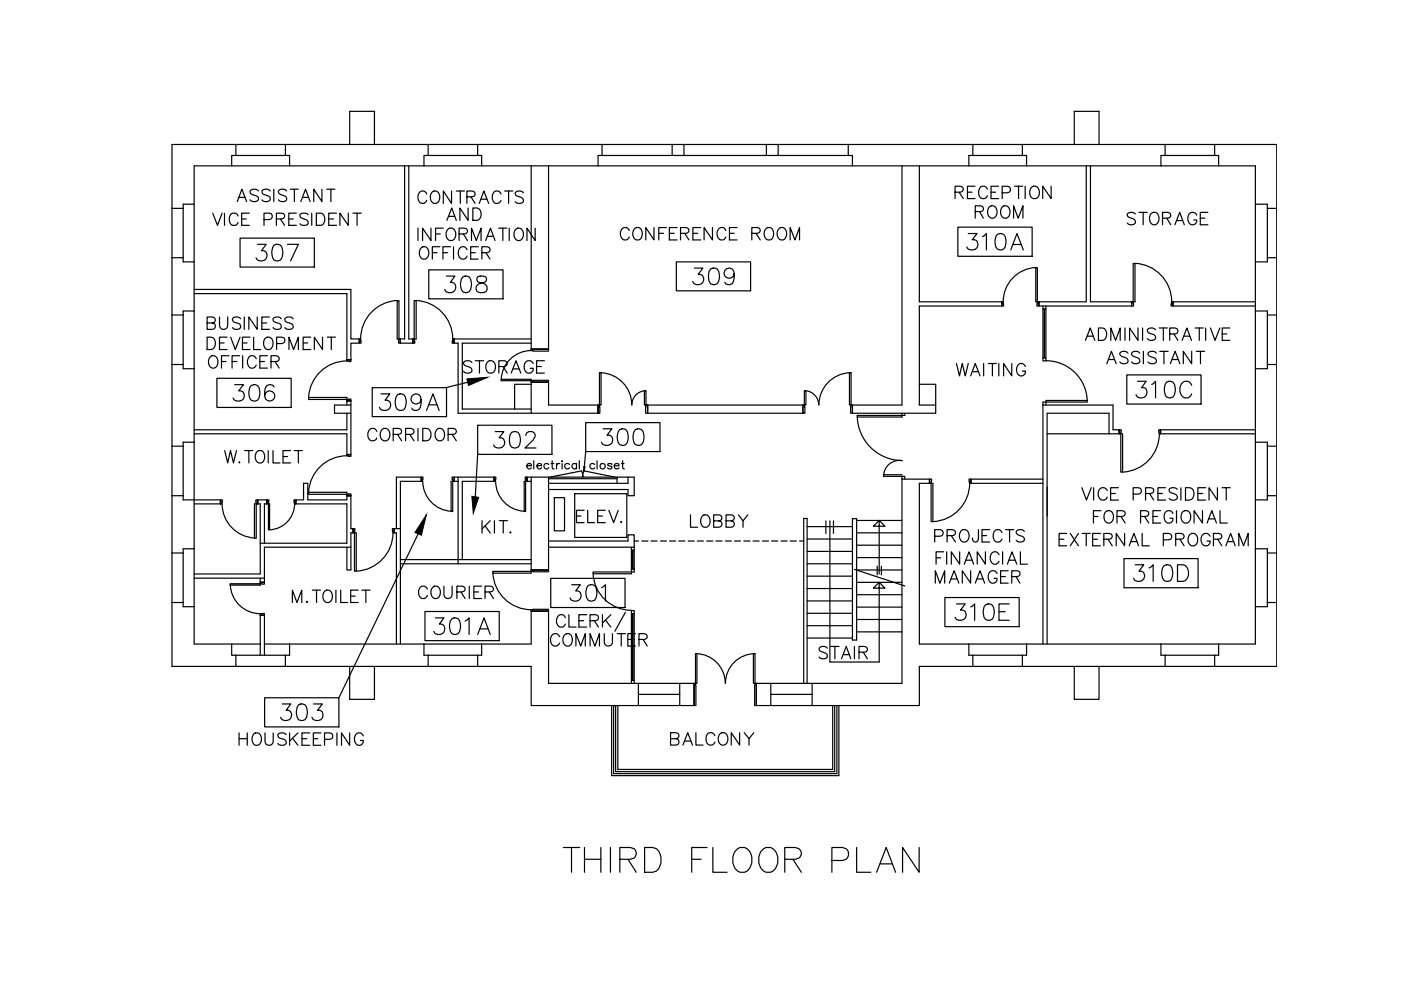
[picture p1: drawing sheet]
<svg xmlns="http://www.w3.org/2000/svg" width="297mm" height="210mm" viewBox="0 0 297 210" stroke-linecap="round" stroke-linejoin="round" font-family="sans-serif">
<!-- layer: 20-3F$0$A-FLOR-BLOW -->
<g fill="none" stroke="#000" stroke-width=".25">
<path d="M49.1 35.2h12.3M50 30.6h10.5M89.9 35.2h12.2M90.8 30.6h10.5M126.8 35.2h53.9M127.6 30.6h14.9M145 30.6h17.5M165 30.6h14.8M205.4 35.2h12.2M206.3 30.6h10.5M246.1 35.2h12.3M247 30.6h10.5"/>
<path d="M36.5 44.2v10.4M41.2 43.3v12.2M266.2 43.3v12.2M270.7 44.2v10.4M36.5 66.8v10.5M41.2 65.9v12.3M266.2 65.9v12.3M270.7 66.8v10.5M36.5 94.6v10.5M41.2 93.8v12.2M266.2 93.8v12.2M270.7 94.6v10.5"/>
<path d="M36.5 117.2v10.5M41.2 116.4v12.2M266.2 116.4v12.2M270.7 117.2v10.5M49.1 136.6h6.1M56.1 136.6h5.3M89.9 136.6h12.2M205.4 136.6h12.2M246.1 136.6h12.3M50 141.3h10.5M90.8 141.3h10.5M135.4 149.6h8.7"/>
<path d="M135.4 144.9h8.7M163.4 149.6h9.1M163.4 144.9h8.8M206.3 141.3h10.5M247 141.3h10.5"/>
</g>
<!-- layer: 20-3F$0$A-WALL -->
<g fill="none" stroke="#000" stroke-width=".25">
<path d="M36.5 30.6h13.5v2.4h-.9v2.2h-7.9v8.1h-2.4v.9h-2.3zM60.5 30.6h30.3v2.4h-.9v2.2h-28.5v-2.2h-.9zM74.1 30.6v-7h5.3v7M85.8 35.2v36.7h-.9v.9h2.6M86.7 35.2v36.7h.8v.9M101.3 30.6h26.3v2.4h-.8v2.2h-24.7v-2.2h-.8zM112.6 35.2v38.8h3.7v-38.8M142.5 30.6h2.5v2.4h-2.5zM162.5 30.6h2.5v2.4h-2.5zM179.8 30.6h26.5v2.4h-.9v2.2h-24.7v-2.2h-.9zM191.2 35.2v50.7h-10.5v1.7h17.7v-6.1h-3.5M194.9 35.2v28.8h17.5v.9h-17.5v21h3.5"/>
<path d="M216.8 30.6h30.2v2.4h-.9v2.2h-28.5v-2.2h-.8zM227.8 30.6v-7h5.2v7M230.3 35.2v28.8h-10v.9h19.6v-.9h-8.7v-28.8M36.5 54.6h2.3v.9h2.4v10.4h-2.4v.9h-2.3zM266.2 43.3v-8.1h-7.8v-2.2h-.9v-2.4h13.2v13.6h-2v-.9h-2.4M266.2 55.5v10.4M266.3 55.5h2.4M268.7 54.6h2v12.2h-2v-.9h-2.4M36.5 77.3h2.3v.9h2.4v15.6h-2.4v.8h-2.3zM41.2 61.4h33.2v10.5h1.8v.9h-1.8v3.5h-.9v-14h-32.3M87.5 71.9v.9M112.6 71.9h-16.3v.9h.8v14.8h29.7v-1.7h-10.5v-4.9h-3.7"/>
<path d="M112.6 72.8h-14.6v13.9h14.6M248.7 64v.9h17.5M248.7 64h17.5M248.7 64v.9M266.2 78.2v15.6M266.3 78.2h2.4v-.9h2v17.3h-2v-.8h-2.4M41.2 92h32.3v4.4M73.5 85.9v-.9h.9v11.4h-.9M73.5 87.6v3.5h-32.3M73.5 96.4h.9M74.4 85.9h-3.5v1.7h3.5M112.6 81.5h-3.5v5.2"/>
<path d="M112.6 81v6.6M112.6 81h3.7M137.3 85.9h32.9v1.7h-32.9zM237.3 91.1v.9h-2.2v-4.4h-13.1v49M237.3 91.1h-1.3v-5.2h-14.9v50.7M237.3 91.1v.9M246.1 91.1v.9h20.1M246.1 91.1h20.1M246.1 91.1v.9M36.5 105.1h2.3v.9h2.4v10.4h-2.4v.8h-2.3zM56.6 106v.8M62.7 106.8v-.8h1.7v-3.5h.8v3.5h8.3v-.9h.9v7h.5v.9h-.5v3h-18.3v6.6h-14.9"/>
<path d="M62.7 106.8h10.8v8.4h-18.3v6.5h-14M62.7 106v.8M74.9 112.1v.9M83.6 112.1v.9h.4v23.6M83.6 112.1h1.3M83.6 112.1v.9M84 112.1v-10.9h5.3v.9h-4.4v34.5M84.9 118.6h27.7M84.9 119.5h27.7M97.1 102.1h-.8v-.9h8.4v.9h-6.7v16.5M97.1 101.2v18.3M111.7 101.2v.9h.9"/>
<path d="M111.7 101.2h4.6v19.6h-3.7v-19.6M111.7 101.2v.9M116.3 114.7h16.9v-1.3h1.3v2.6h-18.2M130.8 102.5v-1.3h3.7v3.9h-1.3v-1.3h-16.9M133.2 101.2v1.3h-16.9M197.1 101.6v.9M221.1 101.6h-15.3v.9h15.3M266.2 106v10.4M266.3 106h2.4v-.9h2v12.1h-2v-.8h-2.4M36.5 127.7h2.3v.9h2.4v8h7.9v2.3h.9v2.4h-13.5zM61.4 136.6h28.5v2.3h.9v2.4h-30.3v-2.4h.9zM102.1 136.6h10.5v-7h3.7v15.3h19.1v4.7h-22.8v-8.3h-11.3v-2.4h.8z"/>
<path d="M216.8 138.9v2.4h30.2v-2.4h-.9v-2.3h-28.5v2.3M266.2 128.6v8h-7.8v2.3h-.9v2.4h13.2v-13.6h-2v.9h-2.4M74.1 141.3v7h5.3v-7M144.1 144.9h3.1v4.7h-3.1zM160.4 144.9h3v4.7h-3zM172.2 149.6v-4.7h19v-43.3h5.9v.9h-2.2v34.1h10.5v2.3h.9v2.4h-11.4v8.3h-22.4M227.8 141.3v7h5.2v-7"/>
</g>
<!-- layer: 20-3F$0$A-GLAZ -->
<g fill="none" stroke="#000" stroke-width=".25">
<path d="M50 33h10.5M90.8 33h10.5M127.6 33h14.9M145 33h17.5M165 33h14.8M206.3 33h10.5M247 33h10.5M38.8 44.2v10.4M268.7 44.2v11.3M38.8 66.8v10.5M268.7 66.8v10.5M38.8 94.6v10.5"/>
<path d="M268.7 94.6v10.5M38.8 117.2v10.5M268.7 117.2v10.5M50 138.9h10.5M90.8 138.9h10.5M206.3 138.9h11.3M247 138.9h10.5M135.4 147.2h8.7M163.4 147.2h8.8"/>
</g>
<!-- layer: 20-3F$0$A-FLOR-CUPB -->
<path d="M222 92h13.1" fill="none" stroke="#000" stroke-width=".25"/>
<!-- layer: 20-3F$0$A-FLOR-STRS-LDER -->
<path d="M175.1 110.4v2.7M176 110.4v30h10.4v-16.9l1.2 1.2h-2.4l1.2-1.2M176.7 110.4v2.7M186.4 110.3l-1.2 1.3h2.4l-1.2-1.3v11.4M186 120v1.9M186.9 120v1.9" fill="none" stroke="#000" stroke-width=".25"/>
<!-- layer: 20-3F$0$A-ANNO-TEXS -->
<g fill="none" stroke="#000" stroke-width=".25">
<path d="M206.7 39.5h-1.6v2.6h1.6M211.7 39.5h-1.6v2.6h1.6M215.1 39.5h1.7M216 39.5v2.6M217.4 39.5v2.6M218.6 39.9a.98 .98 0 0 1 1.1-.4 .98 .98 0 0 1 .7 1 1.14 1.14 0 0 1-.3 1.3 1.14 1.14 0 0 1-1.3 .2 1.58 1.58 0 0 1-.2-2.1zM222.9 39.5v2.6l-1.8-2.6v2.6M45.1 45.2l1 2.6 1-2.6M47.6 45.2v2.6M50.3 42.7l1-2.6 1 2.6M50.5 45.8a.96 .96 0 0 0-1.1-.6 .96 .96 0 0 0-.8 1 1.15 1.15 0 0 0 .2 1.2 1.15 1.15 0 0 0 1.3 .3l.4-.5M50.6 41.9h1.3"/>
<path d="M51.2 46.4h1M52.8 45.2h-1.6v2.6h1.6M54.8 40.5a1.17 1.17 0 0 0-1.8 0 .68 .68 0 0 0 .5 .8l1.2 .4 .1 .7a1.17 1.17 0 0 1-1.8 0M56 46.6h1.1a.68 .68 0 0 0 .6-.7 .68 .68 0 0 0-.6-.7h-1.1v2.6M57.3 40.5a.96 .96 0 0 0-1-.4 .96 .96 0 0 0-.7 .7l.2 .3 1.4 .6 .1 .7a1.13 1.13 0 0 1-1.7 0M58.1 40.1v2.6M58.6 46.4l1.5-.1a.62 .62 0 0 0 0-1l-1.5-.1v2.6M59.5 46.4l.8 1.4M60.8 40.5a.98 .98 0 0 0-1-.4 .98 .98 0 0 0-.8 .7l.3 .3 1 .4a.63 .63 0 0 1 .5 .5 .63 .63 0 0 1-.2 .6 1.23 1.23 0 0 1-1.6-.2M61.2 46.4h1M61.5 40.1h1.8M62.4 40.1v2.6"/>
<path d="M62.8 45.2h-1.6v2.6h1.6M63.8 42.7l1-2.6 1 2.6M64.1 41.9h1.3M65.3 45.5a1.22 1.22 0 0 0-1.7 0 .68 .68 0 0 0 .5 .8l.7 .3a.65 .65 0 0 1 .5 .4 .65 .65 0 0 1-.2 .7 1.3 1.3 0 0 1-1.5-.3M66.1 45.2v2.6M67.1 45.2h.9a1.36 1.36 0 0 1 .9 1.3 1.36 1.36 0 0 1-.9 1.3h-.9zM68.3 40.1v2.6l-1.8-2.6v2.6M69.3 40.1h1.7M69.7 46.4h1M70.2 40.1v2.6M71.3 45.2h-1.6v2.6h1.6M73.8 45.2v2.6l-1.7-2.6v2.6"/>
<path d="M74.8 45.2h1.8M75.7 45.2v2.6M88.6 48.4v2.6M89.2 52.7a.96 .96 0 0 1 1.1-.4 .96 .96 0 0 1 .6 1 1.14 1.14 0 0 1-.3 1.3 1.14 1.14 0 0 1-1.2 .2 1.58 1.58 0 0 1-.2-2.1zM90.5 41.1a.96 .96 0 0 0-1.1-.6 .96 .96 0 0 0-.8 1 1.14 1.14 0 0 0 .3 1.2 1.14 1.14 0 0 0 1.2 .3l.4-.5M91.4 48.4v2.6l-1.8-2.6v2.6M91.5 40.9a.96 .96 0 0 1 1.1-.4 .96 .96 0 0 1 .6 1 1.14 1.14 0 0 1-.2 1.2 1.14 1.14 0 0 1-1.2 .3 1.61 1.61 0 0 1-.3-2.1zM91.7 53.6h1M92.3 49.6h1.1M93.3 52.3h-1.6v2.6M93.9 53.6h1M94 48.4h-1.7v2.6"/>
<path d="M94.8 46.7l1-2.6 .9 2.6M94.8 48.8a.98 .98 0 0 1 1.1-.4 .98 .98 0 0 1 .7 .9 1.17 1.17 0 0 1-.2 1.3 1.17 1.17 0 0 1-1.3 .3 1.61 1.61 0 0 1-.3-2.1zM95.1 45.9h1.3M95.5 52.3h-1.6v2.6M95.7 40.5v2.6l-1.7-2.6v2.6M96.2 52.3v2.6M96.7 40.5h1.8M97.3 49.6l1.6-.1a.58 .58 0 0 0 0-1l-1.6-.1v2.6M97.6 40.5v2.6M98.2 49.6l.9 1.4M99 41.7l1.5-.1a.57 .57 0 0 0 0-1l-1.5-.1v2.6M99 52.9a.96 .96 0 0 0-1.1-.6 .96 .96 0 0 0-.7 1 1.14 1.14 0 0 0 .2 1.3 1.14 1.14 0 0 0 1.3 .2l.3-.5"/>
<path d="M99.2 44.1v2.6l-1.7-2.6v2.6M99.8 53.6h1M99.8 41.7l.9 1.4M100 51v-2.6l1 2.6 1-2.6v2.6M100.3 44.1h.8a1.42 1.42 0 0 1 .9 1.3 1.42 1.42 0 0 1-.9 1.3h-.8zM101.4 52.3h-1.6v2.6h1.6M101.6 43.1l1-2.6 1 2.6M102 42.2h1.2M102.2 53.6l1.4-.1a.62 .62 0 0 0 0-1.1l-1.4-.1v2.6M103 51l1-2.6 1 2.6M103 53.6l.9 1.3M103.3 50.1h1.3"/>
<path d="M105.7 48.4h1.8M106.2 41.1a.96 .96 0 0 0-1.1-.6 .96 .96 0 0 0-.7 1 1.14 1.14 0 0 0 .2 1.2 1.14 1.14 0 0 0 1.2 .3l.4-.5M106.6 48.4v2.6M107 40.5h1.7M107.8 40.5v2.6M108 48.4v2.6M109.2 48.8a.96 .96 0 0 1 1.1-.4 .96 .96 0 0 1 .7 .9 1.15 1.15 0 0 1-.3 1.3 1.15 1.15 0 0 1-1.2 .3 1.61 1.61 0 0 1-.3-2.1zM111 40.9a.96 .96 0 0 0-1-.5 .96 .96 0 0 0-.8 .7l.3 .4 1 .4a.65 .65 0 0 1 .4 .4 .65 .65 0 0 1-.2 .7 1.15 1.15 0 0 1-1.5-.3M113.5 48.4v2.6l-1.8-2.6v2.6M133.4 48.9a.96 .96 0 0 0-1.1-.7 .96 .96 0 0 0-.8 1 1.17 1.17 0 0 0 .3 1.3 1.17 1.17 0 0 0 1.3 .2l.3-.5M134.4 48.6a.95 .95 0 0 1 1.1-.3 .95 .95 0 0 1 .7 .9 1.14 1.14 0 0 1-.3 1.3 1.14 1.14 0 0 1-1.2 .2 1.61 1.61 0 0 1-.3-2.1zM138.7 48.2v2.7l-1.8-2.7v2.7"/>
<path d="M139.7 49.5h1M141.3 48.2h-1.6v2.7M141.9 49.5h1M143.6 48.2h-1.7v2.7h1.7M144.3 49.5l1.5-.2a.58 .58 0 0 0 0-.9l-1.5-.2v2.7M145.2 49.5l.9 1.4M146.9 49.5h1M148.6 48.2h-1.7v2.7h1.7M151.1 48.2v2.7l-1.8-2.7v2.7M153.9 48.9a.96 .96 0 0 0-1.1-.7 .96 .96 0 0 0-.8 1 1.17 1.17 0 0 0 .3 1.3 1.17 1.17 0 0 0 1.3 .2l.3-.5M154.7 49.5h1M156.3 48.2h-1.6v2.7h1.6"/>
<path d="M159.4 49.5l1.5-.2a.58 .58 0 0 0 0-.9l-1.5-.2v2.7M160.3 49.5l.9 1.4M162.3 48.6a.95 .95 0 0 1 1.1-.3 .95 .95 0 0 1 .6 .9 1.14 1.14 0 0 1-.2 1.3 1.14 1.14 0 0 1-1.3 .2 1.61 1.61 0 0 1-.2-2.1zM165 48.6a.95 .95 0 0 1 1.1-.3 .95 .95 0 0 1 .7 .9 1.15 1.15 0 0 1-.3 1.3 1.15 1.15 0 0 1-1.2 .2 1.61 1.61 0 0 1-.3-2.1zM167.5 50.9v-2.7l1 2.7 1-2.7v2.7M202.5 40.8l1.5-.2a.62 .62 0 0 0 0-1l-1.5-.1v2.6M203.1 48.2h15.7v6.1h-15.7zM203.3 40.8l.9 1.3M205.1 40.8h1M205.3 49.5h1.9l-1.1 1.3a1.12 1.12 0 0 1 1.2 1.3 1.12 1.12 0 0 1-1.5 .9l-.5-.2-.3-.4M206.8 44.9h1.1a.6 .6 0 0 0 .6-.5 .6 .6 0 0 0-.2-.6l-1.5-.2v2.7M207.7 44.9l.8 1.4"/>
<path d="M208.3 50.2l.8-.7v3.5M209.4 40.1a.96 .96 0 0 0-1.1-.6 .96 .96 0 0 0-.8 1 1.12 1.12 0 0 0 .2 1.2 1.12 1.12 0 0 0 1.3 .3l.4-.5M209.6 44a.96 .96 0 0 1 1.2-.3 .96 .96 0 0 1 .6 .9 1.14 1.14 0 0 1-.3 1.3 1.14 1.14 0 0 1-1.2 .2 1.61 1.61 0 0 1-.3-2.1zM210.1 40.8h1M211.5 49.7a1.13 1.13 0 0 1 1.6 .5 2.84 2.84 0 0 1-.3 2.6 1.14 1.14 0 0 1-1.7-.4 2.84 2.84 0 0 1 .4-2.7zM212.4 44a.96 .96 0 0 1 1.1-.3 .96 .96 0 0 1 .6 .9 1.14 1.14 0 0 1-.2 1.3 1.14 1.14 0 0 1-1.2 .2 1.61 1.61 0 0 1-.3-2.1zM212.5 40.9h1.1a.7 .7 0 0 0 .6-.7 .7 .7 0 0 0-.6-.7h-1.1v2.6M214.3 53l1.3-3.5 1.4 3.5M214.8 51.8h1.7M214.9 46.3v-2.7l1 2.7 1-2.7v2.7M240.7 45.4a1.22 1.22 0 0 0-1.7 0 .68 .68 0 0 0 .5 .7l.7 .3a.65 .65 0 0 1 .5 .5 .65 .65 0 0 1-.2 .6 1.18 1.18 0 0 1-1.5-.2M241.5 45h1.7"/>
<path d="M242.4 45v2.7M244 45.4a.97 .97 0 0 1 1.1-.3 .97 .97 0 0 1 .6 .9 1.15 1.15 0 0 1-.2 1.3 1.15 1.15 0 0 1-1.3 .2 1.65 1.65 0 0 1-.2-2.1zM246.5 46.3l1.5-.2a.58 .58 0 0 0 0-.9l-1.5-.2v2.7M247.4 46.3l.8 1.4M249.1 47.7l1-2.7 1 2.7M249.5 46.8h1.2M253.7 45.6a.96 .96 0 0 0-1.1-.6 .96 .96 0 0 0-.7 1 1.15 1.15 0 0 0 .2 1.3 1.15 1.15 0 0 0 1.2 .2l.4-.5v-.4h-.6M254.5 46.3h1M256.1 45h-1.6v2.7h1.6M43.9 71.5h.9a1.39 1.39 0 0 1 .9 1.3 1.39 1.39 0 0 1-.9 1.3h-.9zM43.9 68.5l1.5-.1a.62 .62 0 0 0 0-1.1l-1.5-.1v2.6h1.1a.68 .68 0 0 0 .7-.6 .68 .68 0 0 0-.7-.7M44.5 75.8a.96 .96 0 0 1 1.1-.3 .96 .96 0 0 1 .6 .9 1.14 1.14 0 0 1-.3 1.3 1.14 1.14 0 0 1-1.2 .2 1.61 1.61 0 0 1-.2-2.1z"/>
<path d="M46.5 67.2v1.9a.87 .87 0 0 0 .9 .7 .87 .87 0 0 0 .9-.7v-1.9M46.5 72.7h1M47 76.7h.9M48.1 71.5h-1.6v2.6h1.6M48.6 75.4h-1.6v2.6M48.9 71.5l1 2.6 1-2.6M49.2 76.7h1M50.8 75.4h-1.6v2.6M51 67.6a.96 .96 0 0 0-.9-.4 .96 .96 0 0 0-.8 .6l.2 .4 1 .4a.65 .65 0 0 1 .5 .5 .65 .65 0 0 1-.2 .6 1.15 1.15 0 0 1-1.5-.2M51.4 72.7h1M51.4 75.4v2.6M51.8 67.2v2.6"/>
<path d="M53 71.5h-1.6v2.6h1.6M53.8 71.5v2.6h1.5M54.3 76.1a.96 .96 0 0 0-1.1-.7 .96 .96 0 0 0-.7 1 1.14 1.14 0 0 0 .2 1.3 1.14 1.14 0 0 0 1.2 .2l.4-.5M54.5 67.2v2.6l-1.7-2.6v2.6M55.1 76.7h1M55.5 68.5h1M56.1 71.8a.98 .98 0 0 1 1.1-.3 .98 .98 0 0 1 .7 1 1.15 1.15 0 0 1-.3 1.2 1.15 1.15 0 0 1-1.2 .3 1.65 1.65 0 0 1-.3-2.2zM56.7 75.4h-1.6v2.6h1.6M57.1 67.2h-1.6v2.6h1.6M57.5 76.7l1.4-.1a.62 .62 0 0 0 0-1l-1.4-.2v2.6M58.3 76.7l.9 1.3M58.6 72.8h1.1a.68 .68 0 0 0 .7-.6 .68 .68 0 0 0-.7-.7h-1.1v2.6"/>
<path d="M59.6 67.6a.98 .98 0 0 0-.9-.4 .98 .98 0 0 0-.8 .6l.2 .4 1.1 .4a.65 .65 0 0 1 .4 .5 .65 .65 0 0 1-.2 .6 1.23 1.23 0 0 1-1.5-.2M61.3 74.1v-2.6l.9 2.6 1.1-2.6v2.6M62.2 67.6a1.17 1.17 0 0 0-1.8 0 .68 .68 0 0 0 .5 .8l.8 .2a.65 .65 0 0 1 .4 .5 .65 .65 0 0 1-.2 .6 1.23 1.23 0 0 1-1.5-.2M64.3 72.7h.9M65.9 71.5h-1.6v2.6h1.6M68.4 71.5v2.6l-1.8-2.6v2.6M69.4 71.5h1.7M70.2 71.5v2.6M100 76.9a1.02 1.02 0 0 0-1.7 .2l.2 .4 1 .3a.65 .65 0 0 1 .5 .5 .65 .65 0 0 1-.2 .7 1.23 1.23 0 0 1-1.5-.3M100.8 76.5h1.7M101.7 76.5v2.6M103.3 76.9a.98 .98 0 0 1 1.1-.4 .98 .98 0 0 1 .6 1 1.17 1.17 0 0 1-.2 1.2 1.17 1.17 0 0 1-1.3 .3 1.61 1.61 0 0 1-.2-2.1z"/>
<path d="M105.8 77.7l1.5-.1a.58 .58 0 0 0 0-1l-1.5-.1v2.6M106.7 77.7l.8 1.4M108.4 79.1l1-2.6 1 2.6M108.8 78.2h1.2M113 77.1a.99 .99 0 0 0-1.1-.6 .99 .99 0 0 0-.8 1 1.17 1.17 0 0 0 .3 1.2 1.17 1.17 0 0 0 1.3 .3l.3-.5v-.4h-.6M113.8 77.7h1M115.4 76.5h-1.6v2.6h1.6M202.8 77.1l.6 2.6 .6-2.6 .7 2.6 .6-2.6M205.8 79.7l1-2.6 1 2.6M206.2 78.8h1.2M208.5 77.1v2.6M209.5 77.1h1.8"/>
<path d="M210.4 77.1v2.6M211.8 77.1v2.6M214.5 77.1v2.6l-1.7-2.6v2.6M217.4 77.7a.96 .96 0 0 0-1.1-.6 .96 .96 0 0 0-.8 1 1.14 1.14 0 0 0 .3 1.2 1.14 1.14 0 0 0 1.2 .3l.4-.5v-.4h-.6M230.1 72.2l1.1-2.7 .9 2.7M230.5 71.3h1.2M232.9 69.5h.9a1.42 1.42 0 0 1 .9 1.4 1.42 1.42 0 0 1-.9 1.3h-.9zM234.7 77.1l.9-2.6 1.1 2.6M235 76.2h1.3M235.5 72.2v-2.7l1 2.7 1-2.7v2.7M238.5 69.5v2.7M239.2 74.9a.96 .96 0 0 0-1-.5 .96 .96 0 0 0-.8 .7 1.35 1.35 0 0 0 1.2 .7 .65 .65 0 0 1 .5 .5 .65 .65 0 0 1-.2 .7 1.15 1.15 0 0 1-1.5-.3"/>
<path d="M241.3 69.5v2.7l-1.8-2.7v2.7M241.7 74.9a.96 .96 0 0 0-1-.5 .96 .96 0 0 0-.8 .7 1.35 1.35 0 0 0 1.2 .7 .65 .65 0 0 1 .5 .5 .65 .65 0 0 1-.2 .7 1.15 1.15 0 0 1-1.5-.3M242.2 69.5v2.7M242.4 74.5v2.6M245 69.9a.98 .98 0 0 0-1-.4 .98 .98 0 0 0-.7 .7l.2 .4 1 .3a.65 .65 0 0 1 .5 .5 .65 .65 0 0 1-.3 .6 1.18 1.18 0 0 1-1.4-.2M245.2 74.9a1.17 1.17 0 0 0-1.8 0 .67 .67 0 0 0 .5 .7l.8 .2a.65 .65 0 0 1 .4 .5 .65 .65 0 0 1-.2 .7 1.23 1.23 0 0 1-1.5-.3M245.8 69.5h1.7M245.9 74.5h1.8M246.6 69.5v2.7M246.8 74.5v2.6M248 70.8h1.1a.64 .64 0 0 0 .7-.6 .64 .64 0 0 0-.7-.7h-1.1v2.7M248.1 77.1l1-2.6 1.1 2.6"/>
<path d="M248.5 76.2h1.3M248.9 70.8l.8 1.4M250.6 72.2l1-2.7 1 2.7M251 71.3h1.2M252.7 74.5v2.6l-1.8-2.6v2.6M253.4 69.5h1.7M253.6 74.5h1.8M254.3 69.5v2.7M254.5 74.5v2.6M255.6 69.5v2.7M256.6 69.5l1 2.7 1-2.7M259.1 70.8h1"/>
<path d="M260.7 69.5h-1.6v2.7h1.6M47.6 95.5l.7 2.7 .6-2.7 .6 2.7 .6-2.7M50.8 97.9l-.2 .1 .2 .2 .1-.2M51.9 95.5h1.7M52.8 95.5v2.7M54.4 95.9a.96 .96 0 0 1 1.1-.3 .96 .96 0 0 1 .6 .9 1.12 1.12 0 0 1-.2 1.3 1.12 1.12 0 0 1-1.3 .2 1.61 1.61 0 0 1-.2-2.1zM56.9 95.5v2.7M57.9 95.5v2.7h1.5M60 96.8h1M61.6 95.5h-1.6v2.7h1.6M62.4 95.5h1.7M63.3 95.5v2.7"/>
<path d="M79.9 91.5a.98 .98 0 0 0-1.1-.7 .98 .98 0 0 0-.8 1 1.14 1.14 0 0 0 .2 1.3 1.14 1.14 0 0 0 1.3 .2l.4-.4M80.9 91.2a.98 .98 0 0 1 1.1-.3 .98 .98 0 0 1 .6 .9 1.14 1.14 0 0 1-.2 1.3 1.14 1.14 0 0 1-1.3 .2 1.58 1.58 0 0 1-.2-2.1zM83.4 92.1l1.5-.1a.62 .62 0 0 0 0-1l-1.5-.2v2.7M84.3 92.1l.8 1.4M86 92.1l1.5-.1a.62 .62 0 0 0 0-1l-1.5-.2v2.7M86.9 92.1l.9 1.4M88.6 90.8v2.7M89.6 90.8a1.43 1.43 0 0 1 1.6 .6 1.43 1.43 0 0 1-.1 1.7l-.6 .4h-.9zM92.5 91.2l.3-.2a1 1 0 0 1 1.4 .8 1.12 1.12 0 0 1-.2 1.3 1.12 1.12 0 0 1-1.2 .2 1.58 1.58 0 0 1-.3-2.1zM95 92.1l1.5-.1a.62 .62 0 0 0 0-1l-1.5-.2v2.7M95.9 92.1l.8 1.4M102.2 110.4v2.6"/>
<path d="M102.8 111.5l1.1 1.5M103.9 110.4l-1.7 1.7M104.8 110.4v2.6M105.8 110.4h1.8M106.7 110.4v2.6M108.2 112.8l-.1 .1 .1 .1 .1-.1M122.2 109.4h1M123.8 108.2h-1.6v2.6h1.6M124.6 108.2v2.6h1.5M126.7 109.4h1M128.3 108.2h-1.6v2.6h1.6M129.1 108.2l1 2.6 1-2.6"/>
<path d="M131.7 110.6l-.1 .1 .1 .1 .1-.1M146.4 109.2v2.6h1.5M149 109.3a1.21 1.21 0 0 1 1.4 .4 1.21 1.21 0 0 1 0 1.5 .95 .95 0 0 1-1.1 .6 .95 .95 0 0 1-.7-1 1.78 1.78 0 0 1 .4-1.5zM151.3 110.4l1.5-.1a.62 .62 0 0 0 0-1l-1.5-.1v2.6h1.1a.68 .68 0 0 0 .7-.7 .68 .68 0 0 0-.7-.7M153.9 110.4l1.5-.1a.62 .62 0 0 0 0-1l-1.5-.1v2.6h1.1a.68 .68 0 0 0 .7-.7 .68 .68 0 0 0-.7-.7M156.6 109.2l.9 1.2 1.1-1.2M157.5 110.4v1.4M198.2 113.7h1.1a.7 .7 0 0 0 .7-.7 .7 .7 0 0 0-.7-.7h-1.1v2.6M198.5 118.3h.9M200.1 117h-1.6v2.6M200.7 117v2.6M200.8 113.6l1.5-.2a.62 .62 0 0 0 0-1l-1.5-.1v2.6"/>
<path d="M201.7 113.6l.9 1.3M203.5 117v2.6l-1.8-2.6v2.6M203.7 112.7a.98 .98 0 0 1 1.1-.4 .98 .98 0 0 1 .7 1 1.15 1.15 0 0 1-.3 1.3 1.15 1.15 0 0 1-1.3 .2 1.58 1.58 0 0 1-.2-2.1zM204.4 119.6l1.1-2.6 .9 2.6M204.8 118.8h1.3M207.4 112.3v2l-.1 .4a.62 .62 0 0 1-1 0l-.1-.6M208.2 113.6h1M208.9 117v2.6l-1.7-2.6v2.6M209.8 112.3h-1.6v2.6h1.6M211.8 117.6a.96 .96 0 0 0-1.1-.6 .96 .96 0 0 0-.8 1 1.14 1.14 0 0 0 .3 1.2 1.14 1.14 0 0 0 1.2 .3l.4-.5M212.4 112.9a.96 .96 0 0 0-1.1-.6 .96 .96 0 0 0-.7 1 1.12 1.12 0 0 0 .2 1.3 1.12 1.12 0 0 0 1.3 .2l.3-.5M212.6 117v2.6"/>
<path d="M213.2 112.3h1.7M213.6 119.6l1-2.6 1 2.6M213.9 118.8h1.3M214.1 112.3v2.6M216.3 117v2.6h1.5M217.2 112.7a.96 .96 0 0 0-1-.5 .96 .96 0 0 0-.8 .7l.3 .4 1 .4a.62 .62 0 0 1 .5 .5 .62 .62 0 0 1-.3 .6 1.15 1.15 0 0 1-1.5-.3M224.6 114.3h1M226.2 113.1h-1.6v2.6h1.6M226.9 113.1l1.8 2.6M228.7 113.1l-1.8 2.6M229.4 103.4l.9 2.6 1.1-2.6M229.4 113.1h1.8"/>
<path d="M230.3 113.1v2.6M231.7 114.3h1M231.8 109.5h1M231.9 103.4v2.6M233.3 113.1h-1.6v2.6h1.6M233.4 108.3h-1.6v2.6M234 114.3l1.6-.1a.58 .58 0 0 0 0-1l-1.6-.1v2.6M234.3 108.6a.98 .98 0 0 1 1.1-.3 .98 .98 0 0 1 .7 .9 1.15 1.15 0 0 1-.3 1.3 1.15 1.15 0 0 1-1.2 .3 1.65 1.65 0 0 1-.3-2.2zM234.8 104a.99 .99 0 0 0-1.2-.6 .99 .99 0 0 0-.8 1 1.17 1.17 0 0 0 .3 1.2 1.17 1.17 0 0 0 1.3 .3l.4-.5M234.9 114.3l.9 1.4M235.5 104.6h1M236.8 109.5l1.5-.1a.58 .58 0 0 0 0-1l-1.5-.1v2.6"/>
<path d="M237.1 103.4h-1.6v2.6h1.6M237.7 109.5l.9 1.4M238.4 113.1v2.6l-1.7-2.6v2.6M239.4 115.7l1-2.6 1 2.6M239.8 114.8h1.3M240.3 104.8h1.1a.68 .68 0 0 0 .6-.7 .68 .68 0 0 0-.6-.7h-1.1v2.6M241.8 109.5l1.5-.1a.58 .58 0 0 0 0-1l-1.5-.1v2.6M242.2 113.1v2.6h1.5M242.7 109.5l.9 1.4M242.9 104.6l1.5-.1a.58 .58 0 0 0 0-1l-1.5-.1v2.6M243.7 104.6l.9 1.4M244.4 109.5h1"/>
<path d="M245.5 104.6h1M246.1 108.3h-1.7v2.6h1.7M246.6 114.5h1.2a.68 .68 0 0 0 .6-.7 .68 .68 0 0 0-.6-.7h-1.2v2.6M247.1 103.4h-1.6v2.6h1.6M248.7 108.9a.96 .96 0 0 0-1.1-.6 .96 .96 0 0 0-.8 .9 1.15 1.15 0 0 0 .3 1.3 1.15 1.15 0 0 0 1.2 .3l.4-.5v-.4h-.7M249.3 114.3l1.5-.1a.58 .58 0 0 0 0-1l-1.5-.1v2.6M249.4 108.3v2.6M249.6 103.7a1.22 1.22 0 0 0-1.7 0l.2 .7 1 .4a.65 .65 0 0 1 .5 .5 .65 .65 0 0 1-.2 .6 1.15 1.15 0 0 1-1.5-.3M250.2 114.3l.9 1.4M250.4 103.4v2.6M250.7 108.6a1 1 0 0 1 1.1-.3 1 1 0 0 1 .6 .9 1.17 1.17 0 0 1-.2 1.3 1.17 1.17 0 0 1-1.3 .3 1.65 1.65 0 0 1-.2-2.2zM251.3 103.4h.9a1.39 1.39 0 0 1 1 1.3 1.39 1.39 0 0 1-1 1.3h-.9z"/>
<path d="M252.2 113.5a.98 .98 0 0 1 1.1-.4 .98 .98 0 0 1 .6 1 1.17 1.17 0 0 1-.2 1.2 1.17 1.17 0 0 1-1.3 .3 1.61 1.61 0 0 1-.2-2.1zM254 104.6h1M254.9 108.3v2.6l-1.7-2.6v2.6M255.6 103.4h-1.6v2.6h1.6M255.9 110.9l1-2.6 1 2.6M256.3 110h1.3M256.6 113.7a.99 .99 0 0 0-1.2-.6 .99 .99 0 0 0-.8 1 1.17 1.17 0 0 0 .3 1.2 1.17 1.17 0 0 0 1.3 .3l.4-.5v-.4h-.7M257.3 114.3l1.5-.1a.58 .58 0 0 0 0-1l-1.5-.1v2.6M258.1 103.4v2.6l-1.8-2.6v2.6M258.2 114.3l.9 1.4M258.7 108.3v2.6h1.5M259.1 103.4h1.7"/>
<path d="M259.9 115.7l1-2.6 1 2.6M260 103.4v2.6M260.3 114.8h1.2M262.7 115.7v-2.6l1 2.6 .9-2.6v2.6M62 127.7v-2.6l1 2.6 1-2.6v2.6M65.1 127.5l-.1 .1 .1 .1 .1-.1M66.2 125.1h1.8M67.1 125.1v2.6M68.7 125.5a.96 .96 0 0 1 1.1-.3 .96 .96 0 0 1 .7 .9 1.14 1.14 0 0 1-.3 1.3 1.14 1.14 0 0 1-1.2 .2 1.58 1.58 0 0 1-.3-2.1zM71.2 125.1v2.6M72.2 125.1v2.6h1.5M74.4 126.4h.9"/>
<path d="M76 125.1h-1.6v2.6h1.6M76.7 125.1h1.8M77.6 125.1v2.6M90.6 124.9a.96 .96 0 0 0-1.1-.6 .96 .96 0 0 0-.8 1 1.15 1.15 0 0 0 .3 1.2 1.15 1.15 0 0 0 1.2 .3l.4-.5M91.6 124.7a.96 .96 0 0 1 1.1-.4 .96 .96 0 0 1 .7 1 1.15 1.15 0 0 1-.3 1.2 1.15 1.15 0 0 1-1.2 .3 1.61 1.61 0 0 1-.3-2.1zM94.1 124.3v1.8a.87 .87 0 0 0 .9 .8 .87 .87 0 0 0 .9-.8v-1.8M96.9 125.5l1.5-.1a.58 .58 0 0 0 0-1l-1.5-.1v2.6M97.7 125.5l.9 1.4M99.5 124.3v2.6M100.5 125.5h1M102.1 124.3h-1.6v2.6h1.6M102.8 125.5l1.6-.1a.58 .58 0 0 0 0-1l-1.6-.1v2.6"/>
<path d="M103.7 125.5l.9 1.4M118.6 135a.98 .98 0 0 0-1.1-.7 .98 .98 0 0 0-.8 1 1.17 1.17 0 0 0 .3 1.3 1.17 1.17 0 0 0 1.3 .2l.3-.5M119.6 134.7a.95 .95 0 0 1 1.1-.3 .95 .95 0 0 1 .6 .9 1.14 1.14 0 0 1-.2 1.3 1.14 1.14 0 0 1-1.2 .2 1.61 1.61 0 0 1-.3-2.1zM119.9 131a.96 .96 0 0 0-1.1-.7 .96 .96 0 0 0-.8 1 1.15 1.15 0 0 0 .3 1.3 1.15 1.15 0 0 0 1.2 .2l.4-.5M120.6 130.3v2.7h1.5M122.1 137v-2.6l1 2.6 1-2.6v2.6M122.7 131.6h1.1M124.4 130.3h-1.7v2.7h1.7M125.1 137v-2.6l1 2.6 1-2.6v2.6M125.1 131.6l1.5-.1a.62 .62 0 0 0 0-1l-1.5-.2v2.7M126 131.6l.9 1.4M127.7 130.3v2.7"/>
<path d="M128.1 134.4v1.8a.87 .87 0 0 0 .9 .8 .87 .87 0 0 0 .9-.8v-1.8M128.4 131.5l1.1 1.5M129.5 130.3l-1.8 1.8M130.9 134.4h1.7M131.7 134.4v2.6M132.6 129.8l-2.2 4M133.1 135.6h1M134.7 134.4h-1.6v2.6h1.6M135.5 135.6l1.5-.1a.57 .57 0 0 0 0-1l-1.5-.1v2.6M136.4 135.6l.8 1.4M175.4 137.4a.98 .98 0 0 0-.9-.4 .98 .98 0 0 0-.8 .7l.2 .4 1 .3a.65 .65 0 0 1 .5 .5 .65 .65 0 0 1-.3 .7 1.18 1.18 0 0 1-1.4-.3M176.2 137.1h1.7"/>
<path d="M177 137.1v2.6M178.4 139.7l1-2.6 1 2.6M178.8 138.8h1.2M181.2 137.1v2.6M182.1 138.3l1.6-.1a.57 .57 0 0 0 0-1l-1.6-.1v2.6M183 138.3l.9 1.4M198.3 123.6v-2.6l1 2.6 1-2.6v2.6M201.3 123.6l1-2.6 1 2.6M201.6 122.8h1.3M205.8 121v2.6l-1.8-2.6v2.6M206.8 123.6l1-2.6 1 2.6M207.2 122.8h1.2"/>
<path d="M211.4 121.6a.96 .96 0 0 0-1.1-.6 .96 .96 0 0 0-.8 1 1.17 1.17 0 0 0 .3 1.3 1.17 1.17 0 0 0 1.2 .2l.4-.5v-.4h-.6M212.1 122.2h1.1M213.8 121h-1.7v2.6h1.7M214.5 122.2h1.2l.5-.2a.65 .65 0 0 0-.2-.9l-1.5-.1v2.6M215.4 122.2l.9 1.4M50.7 155.4v2.6M50.7 156.6h1.7M52.4 155.4v2.6M53.9 155.5a1.21 1.21 0 0 1 1.4 .4 1.21 1.21 0 0 1 0 1.5 .96 .96 0 0 1-1.1 .6 .96 .96 0 0 1-.8-1 1.76 1.76 0 0 1 .5-1.5zM56.2 155.4v1.9a.87 .87 0 0 0 .9 .7 .87 .87 0 0 0 .8-.7v-1.9M60.7 155.8a1.17 1.17 0 0 0-1.8 0 .68 .68 0 0 0 .5 .7l.8 .2a.65 .65 0 0 1 .5 .5 .65 .65 0 0 1-.3 .7 1.23 1.23 0 0 1-1.5-.3M61.4 155.4v2.6"/>
<path d="M62 156.5l1.2 1.5M63.2 155.4l-1.8 1.7M64 156.6h1M65.7 155.4h-1.7v2.6h1.7M66.4 156.6h1M68 155.4h-1.6v2.6h1.6M68.8 156.7l1.5-.1a.68 .68 0 0 0 .2-.7 .68 .68 0 0 0-.6-.5h-1.1v2.6M71.4 155.4v2.6M74.1 155.4v2.6l-1.7-2.6v2.6M77 156a.96 .96 0 0 0-1.1-.6 .96 .96 0 0 0-.7 1 1.14 1.14 0 0 0 .2 1.2 1.14 1.14 0 0 0 1.2 .3l.4-.5v-.4h-.6M142.2 156.6l1.5-.1a.62 .62 0 0 0 0-1l-1.5-.2v2.7h1.1a.68 .68 0 0 0 .7-.7 .68 .68 0 0 0-.7-.7M144.8 158l1-2.7 1 2.7"/>
<path d="M145.2 157.1h1.2M147.5 155.3v2.7h1.6M151.6 156a.96 .96 0 0 0-1.1-.7 .96 .96 0 0 0-.8 1.1 1.12 1.12 0 0 0 .2 1.2 1.12 1.12 0 0 0 1.3 .2l.4-.5M152.5 155.7a.98 .98 0 0 1 1.2-.3 .98 .98 0 0 1 .6 1 1.15 1.15 0 0 1-.3 1.2 1.15 1.15 0 0 1-1.2 .2 1.58 1.58 0 0 1-.3-2.1zM156.8 155.3v2.7l-1.8-2.7v2.7M157.8 155.3l1 1.3 1-1.3M158.8 156.6v1.4"/>
</g>
<!-- layer: 20-3F$0$A-FLOR-STRS -->
<g fill="none" stroke="#000" stroke-width=".25">
<path d="M171.1 111.7h9.6M171.1 119.5h9.6M171.1 116.9h9.6M171.1 114.3h9.6M181.6 110.3h9.6M181.6 113h9.6M181.6 118.2h9.6M181.6 115.6h9.6M171.1 122.2h9.6M171.1 135.3h9.6M171.1 132.7h9.6M171.1 130h9.6"/>
<path d="M171.1 127.4h9.6M171.1 124.8h9.6M181.6 123.5h9.6M181.6 120.8h9.6M181.6 128.7h9.6M181.6 126.1h9.6M181.6 134h9.6M181.6 131.3h9.6"/>
</g>
<!-- layer: 20-3F$0$A-FLOR-STCT -->
<path d="M181.2 120.7l10.6 3.5" fill="none" stroke="#000" stroke-width=".25"/>
<!-- layer: 20-3F$0$A-FLOR-STHR -->
<path d="M180.7 110h.9v25.7h-.9zM170.4 144.9v-35h.7v35" fill="none" stroke="#000" stroke-width=".25"/>
<!-- layer: 20-3F$0$A-FLOR-EVTR -->
<path d="M117.5 105.5h2.2v7.1h-2.2zM121.8 104.7h11.1v9.2h-11.1z" fill="none" stroke="#000" stroke-width=".25"/>
<!-- layer: 20-3F$0$A-WALL-PRHT -->
<path d="M41.2 106h5.6v.8h-5.6M56.6 106v.8h-.5v8.4M56.6 106h-2v.8h.6v8.4M56.6 106v.8M73.5 116v4.8h.9v-4.8M55.2 122.6v.9h.9v-.9M55.2 130.5h.9M56.1 130.5h-.9v8.4M56.1 130.5v8.4" fill="none" stroke="#000" stroke-width=".25"/>
<!-- layer: 20-3F$0$A-FLOR-HRAL -->
<path d="M129.7 149.6v14.9h48.2v-14.9M130.1 149.6v14.4h47.3v-14.4M130.5 149.6v14h46.5v-14M131 149.6v13.5h45.5v-13.5" fill="none" stroke="#000" stroke-width=".25"/>
<!-- layer: 20-3F$0$A-DOOR -->
<g fill="none" stroke="#000" stroke-width=".25">
<path d="M219.6 56.8h.3v7.2h-.3zM219.6 56.7a7.3 7.3 0 0 0-6.9 7.3M240.3 55.9h.3v8.1h-.3zM240.7 55.8a8.1 8.1 0 0 1 7.7 8.2M73.5 76.3h.9v.4l-.9-.1zM73.6 76.5a8.1 8.1 0 0 0-8.2 7.8M76.2 71.9h.3l.1 .9h-.4zM84.2 63.7h.4v8.2h-.4zM84.2 63.7a8.1 8.1 0 0 0-7.7 8.1M84.6 71.9h.3v.9h-.4zM87.5 71.9h.3l.1 .9h-.4zM87.8 63.7h.4v8.2h-.4z"/>
<path d="M88.2 63.7a8.1 8.1 0 0 1 7.8 8.1M96 71.9h.3v.9h-.4zM112.6 74h3.7v.5h-3.3v-.2h-.4zM112.6 74.3a6.4 6.4 0 0 0-6.3 6.1M127.1 79h.3v6.9h-.3v-6.8M127.5 79a6.8 6.8 0 0 1 6.5 6.9 3 3 0 0 1 2.7-3M180.1 79a6.8 6.8 0 0 0-6.5 6.9M180.4 79h-.3v6.9h.3v-6.8M212.4 64h.3l.1 .9h-.4zM219.9 64h.4v.9h-.4zM239.9 64h.4v.9h-.4zM248.4 64h.3v.9h-.4z"/>
<path d="M65.4 84.3h8.1v.4h-8.1zM73.5 84.7l.9-.1v.4h-.9zM73.5 96.4h.9v.4l-.9-.1zM73.6 96.6a8.1 8.1 0 0 0-8.2 7.8M106.2 80.4h6.4v.3h-6.4zM112.6 80.7l3.7-.1v.4h-3.7zM126.8 85.9h.3l.1 .4v1.3h-.4zM136.6 82.8h.4v3.1h-.4zM137 85.9h.3v1.7h-.4zM170.2 85.9h.3v.4h.2v1.3h-.5zM170.5 82.8h.4v3.1h-.4zM170.9 82.9a3 3 0 0 1 2.7 3"/>
<path d="M180.4 85.9h.3v1.7h-.3zM237.3 91.1h.4l-.1 .9h-.3zM237.6 92h.4v8.1h-.4zM245.7 91.1h.4v.9h-.3zM245.8 92a8.1 8.1 0 0 1-7.8 8.1M46.8 106h.3l-.1 .8h-.2zM47.1 106.8a7.3 7.3 0 0 0 6.9 7.3M53.9 106.8h.4v7.3h-.4zM54.2 106h.4v.8h-.3zM56.6 106h.4l-.1 .8h-.3zM56.9 106.8h.3v5.5h-.3zM62.3 106h.4v.8h-.3z"/>
<path d="M62.5 106.8a5.5 5.5 0 0 1-5.3 5.5M65.4 104.4h8.1v.4h-8.1zM73.5 104.8l.9-.1v.4h-.9zM74.9 112.1h.3v.9h-.3zM75.2 113h.3v8.1h-.3zM83.2 112.1h.4v.9h-.3zM83.3 113a8.1 8.1 0 0 1-7.7 8.1M89.3 101.2h.4l-.1 .9h-.3zM89.6 102a6.4 6.4 0 0 0 6.1 6.4M95.6 102.1h.4v6.3h-.4zM95.9 101.2h.4v.9h-.3zM104.7 101.2h.4l-.1 .9h-.3z"/>
<path d="M105.1 102a6.4 6.4 0 0 0 6 6.4M111.1 102.1h.3v6.3h-.3zM111.4 101.2h.3v.9h-.3zM197.1 101.6h.4l-.1 .9h-.3zM197.4 102.5h.4v8.1h-.4zM205.5 101.6h.3v.9h-.3zM205.6 102.5a8.1 8.1 0 0 1-7.8 8.1M48.8 123.8h6.4v.3h-6.4zM48.8 124.1a6.4 6.4 0 0 0 6.4 6M55.2 123.5h.9v.4l-.9-.1zM55.2 130.2l.9-.1v.4h-.9zM104.5 121.1h8.1v.4h-8.1z"/>
<path d="M104.5 121.5a8.1 8.1 0 0 0 8.1 7.8M112.6 120.8h3.7v.4h-3.3l-.4-.1zM112.6 129.3l3.7-.1v.4h-3.7zM147.8 138.6v6.3h-.3v-6.3a6.3 6.3 0 0 1 6.3 6.3M159.7 138.6v6.3h.4v-6.3a6.3 6.3 0 0 0-6.3 6.3M147.2 144.9h.3v.4v4.3h-.3zM160.1 144.9h.3v4.7h-.4z"/>
</g>
<!-- layer: 20-3F$0$A-FLOR-ABOV -->
<g fill="none" stroke="#000" stroke-width=".25">
<path d="M134.5 114.7h.9M136.1 114.7h1.3M138 114.7h1.3M140 114.7h1.3M142 114.7h1.3M143.9 114.7h1.3M145.9 114.7h1.3M147.8 114.7h1.4M149.8 114.7h1.3M151.8 114.7h1.3M153.8 114.7h1.3M155.7 114.7h1.3"/>
<path d="M157.7 114.7h1.3M159.7 114.7h1.3M161.6 114.7h1.4M163.6 114.7h1.3M165.6 114.7h1.3M167.5 114.7h1.3M169.5 114.7h.9"/>
</g>
<!-- layer: 20-3F$0$A-ANNO-TEXM -->
<g fill="none" stroke="#000" stroke-width=".25">
<path d="M119.4 179.7h3.5M121.2 179.7v5.2M123.9 179.7v5.2M127.4 179.7v5.2M129.4 179.7v5.2M136.7 179.7h1.7a2.13 2.13 0 0 1 1.7 2 3.4 3.4 0 0 1-.9 3l-.8 .2h-1.7zM149.9 179.7h-3.2v5.2M151.1 179.7v5.2h3M181.6 179.7v5.2h3M194.9 179.7v5.2l-3.5-5.2v5.2M123.9 182.2h3.5M131.4 182.2h2.3l.7-.3a1.26 1.26 0 0 0 0-2l-.7-.2h-2.3v5.2"/>
<path d="M133.2 182.2l1.7 2.7M146.7 182.2h1.9M155.9 180.5a1.82 1.82 0 0 1 1.8-.9 1.82 1.82 0 0 1 1.4 1.3 2.98 2.98 0 0 1-1.2 4 2.09 2.09 0 0 1-2.5-1.9v-1.3zM161.4 180.5a1.82 1.82 0 0 1 1.8-.9 1.82 1.82 0 0 1 1.4 1.3 2.98 2.98 0 0 1-1.2 4 2.09 2.09 0 0 1-2.5-1.9v-1.3zM166.4 182.2h2.2l.8-.3a1.2 1.2 0 0 0 0-2l-.8-.2h-2.2v5.2M168.1 182.2l1.8 2.7M176.4 182.4h2.2a1.38 1.38 0 0 0 1.3-1.3 1.38 1.38 0 0 0-1.3-1.4h-2.2v5.2M185.9 184.9l2-5.2 2 5.2M186.6 183.2h2.5"/>
</g>
<!-- layer: 20-3F$0$A-FLOR-IDEN -->
<g fill="none" stroke="#000" stroke-width=".25">
<path d="M50.9 50.5h15.7v6.1h-15.7zM54.6 51.8h1.8l-1 1.4a1.12 1.12 0 0 1 1.2 1.2 1.12 1.12 0 0 1-1.5 .9l-.5-.2-.3-.5M58.1 52a1.15 1.15 0 0 1 1.7 .5 2.87 2.87 0 0 1-.3 2.6 1.1 1.1 0 0 1-1.7-.5 3 3 0 0 1 .3-2.6zM60.9 51.8h2.4l-1.7 3.5M90.9 57.2h15.8v6.2h-15.8zM94.6 58.5h1.8l-.9 1.4a1.12 1.12 0 0 1 1.1 1.3 1.12 1.12 0 0 1-1.5 .8l-.5-.1-.3-.5M98.1 58.7a1.12 1.12 0 0 1 1.7 .5 2.87 2.87 0 0 1-.3 2.7 1.1 1.1 0 0 1-1.7-.5 2.87 2.87 0 0 1 .3-2.7zM101.3 58.7a.72 .72 0 0 0 .3 1.2 1.56 1.56 0 0 1 1.7 1l-.2 .8a1.4 1.4 0 0 1-2.2-.3 1.09 1.09 0 0 1 1.1-1.3l.6-.2a.72 .72 0 0 0 .4-1.2l-.5-.2zM143.4 55.5h15.7v6.2h-15.7zM147.2 56.8h1.8l-1 1.4a1.12 1.12 0 0 1 1.2 1.3 1.12 1.12 0 0 1-1.5 .9l-.5-.2-.3-.5M150.7 57a1.15 1.15 0 0 1 1.7 .5 2.87 2.87 0 0 1-.4 2.7 1.15 1.15 0 0 1-1.7-.5 3.2 3.2 0 0 1 .4-2.7zM155.7 58a1.08 1.08 0 0 1-1.5 .9 1.08 1.08 0 0 1-.4-1.7 1.08 1.08 0 0 1 1.7 .1 3.3 3.3 0 0 1-.3 2.9 1.05 1.05 0 0 1-1.5-.4"/>
<path d="M238.9 79.5h15.7v6.2h-15.7zM46 80.2h15.7v6.2h-15.7zM49.8 81.6h1.8l-1 1.3a1.12 1.12 0 0 1 1.2 1.3 1.12 1.12 0 0 1-1.5 .8l-.5-.1-.4-.5M53.3 81.7a1.13 1.13 0 0 1 1.6 .5 2.84 2.84 0 0 1-.3 2.7 1.14 1.14 0 0 1-1.7-.5 2.84 2.84 0 0 1 .4-2.7zM58.1 82.1a1 1 0 0 0-1-.6 1 1 0 0 0-.8 .7 2.45 2.45 0 0 0 .3 2.7 1.08 1.08 0 0 0 1.6-.5 1.08 1.08 0 0 0-.8-1.5 1.08 1.08 0 0 0-1.3 1M78.9 82.2h15.8v6.1h-15.8zM80.8 83.5h1.8l-1 1.4a1.13 1.13 0 0 1 1.3 1.3 1.13 1.13 0 0 1-1.6 .8l-.5-.1-.4-.6M84.3 83.7a1.1 1.1 0 0 1 1.7 .5 2.87 2.87 0 0 1-.4 2.7 1.12 1.12 0 0 1-1.6-.6 2.87 2.87 0 0 1 .3-2.6zM89.3 84.7a1.08 1.08 0 0 1-1.5 .9 1.08 1.08 0 0 1-.4-1.7 1.08 1.08 0 0 1 1.7 .1 3.1 3.1 0 0 1-.3 2.9 .99 .99 0 0 1-1.5-.4M90.4 87l1.4-3.5 1.3 3.5M90.9 85.8h1.7M101.3 90.2h15.7v6.1h-15.7z"/>
<path d="M105 91.5h1.8l-1 1.3a1.12 1.12 0 0 1 1.2 1.3 1.12 1.12 0 0 1-1.5 .9l-.5-.2-.3-.5M108.5 91.7a1.15 1.15 0 0 1 1.7 .5 2.77 2.77 0 0 1-.4 2.6 1.18 1.18 0 0 1-1.7-.5 3.2 3.2 0 0 1 .4-2.6zM111.5 92.3a.89 .89 0 0 1 .7-.8h.6a.86 .86 0 0 1 .5 1.3l-.3 .5-1.7 1.7h2.3M241.2 80.8h1.8l-1 1.4a1.08 1.08 0 0 1 1.2 1 1.08 1.08 0 0 1-1 1.2 1.04 1.04 0 0 1-1.4-.7M244.2 81.5l.8-.7v3.6M247.3 81a1.15 1.15 0 0 1 1.7 .5 2.87 2.87 0 0 1-.3 2.7 1.1 1.1 0 0 1-1.7-.5 2.99 2.99 0 0 1 .3-2.7zM252.7 81.7a1.28 1.28 0 0 0-1.5-.9 1.28 1.28 0 0 0-1 1.4 1.54 1.54 0 0 0 .3 1.7 1.54 1.54 0 0 0 1.7 .3l.5-.7M238.3 118.4h15.7v6.2h-15.7zM240.7 119.7h1.8l-1 1.4a1.12 1.12 0 0 1 1.2 1.3 1.12 1.12 0 0 1-1.6 .9l-.4-.2-.4-.5M246.8 119.9a1.1 1.1 0 0 1 1.7 .5 2.99 2.99 0 0 1-.3 2.7 1.15 1.15 0 0 1-1.7-.5 2.87 2.87 0 0 1 .3-2.7zM249.7 119.7h1.1a1.89 1.89 0 0 1 1.2 1.8 1.89 1.89 0 0 1-1.2 1.8h-1.1zM90.1 129.7h15.7v6.1h-15.7z"/>
<path d="M92.3 131h1.8l-1 1.3a1.13 1.13 0 0 1 1.2 1.3 1.13 1.13 0 0 1-1.5 .9l-.5-.1-.3-.6M95.8 131.2a1.12 1.12 0 0 1 1.7 .5 2.87 2.87 0 0 1-.4 2.7 1.1 1.1 0 0 1-1.6-.6 2.84 2.84 0 0 1 .3-2.6zM98.6 131.7l.9-.7v3.5M101.3 134.5l1.3-3.5 1.3 3.5M101.8 133.3h1.7M116.8 122.6h15.7v6.2h-15.7zM121.2 124h1.8l-.9 1.3a1.12 1.12 0 0 1 1.1 1.3 1.12 1.12 0 0 1-1.5 .9l-.5-.2-.3-.5M124.7 124.1a1.2 1.2 0 0 1 1.7 .5 2.84 2.84 0 0 1-.4 2.7 1.1 1.1 0 0 1-1.6-.5 2.87 2.87 0 0 1 .3-2.7zM127.6 124.6l.8-.6v3.5M200.3 126.7h15.8v6.2h-15.8zM202.8 128h1.9l-1.1 1.4a1.12 1.12 0 0 1 1.2 1.3 1.12 1.12 0 0 1-1.5 .8l-.5-.2-.3-.4M205.8 128.7l.8-.7v3.5"/>
<path d="M209 128.2a1.13 1.13 0 0 1 1.6 .5 2.84 2.84 0 0 1-.3 2.6 1.14 1.14 0 0 1-1.7-.4 2.84 2.84 0 0 1 .4-2.7zM211.8 129.7h1.3M214 128h-2.2v3.5h2.2M243.6 120.4l.9-.7v3.6M56.1 147.9h15.8v6.2h-15.8zM59.8 149.3h1.9l-1 1.3a1.12 1.12 0 0 1 1.2 1.3 1.12 1.12 0 0 1-1.6 .9l-.5-.2-.3-.5M63.3 149.4a1.15 1.15 0 0 1 1.7 .5 2.87 2.87 0 0 1-.3 2.7 1.1 1.1 0 0 1-1.7-.5 3 3 0 0 1 .3-2.7zM66.5 149.3h1.8l-1 1.3a1.08 1.08 0 0 1 1.2 1 1.08 1.08 0 0 1-1 1.2 1.04 1.04 0 0 1-1.4-.7"/>
</g>
<!-- layer: 20-3F$0$A-ANNO-LEDR -->
<path d="M99 80.3l4.4-.3-4.1 1.7zM123.8 99h.3l-.3 .9zM90.4 109.2l-1.1 4.3-1.3-.6zM100 105.2l1.5 .2-1.2 3.4z" fill="#000" stroke="#000" stroke-width=".21"/>
<path d="M99.2 81.1l-4.5 1.1M101.3 96.3l-.5 9.1M124.2 95.7l-.3 3.3M88.7 113.2l-16.8 34.7" fill="none" stroke="#000" stroke-width=".25"/>
<!-- layer: new interior windows -->
<g fill="none" stroke="#000" stroke-width=".25">
<path d="M221.1 64.9v11.6h.7v-11.6M221.1 65.5h.7M221.1 75.9h.7M221.4 65.5v10.4M221.5 65.5v10.4M221.8 76.5a8.7 8.7 0 0 1 8.7 8.7M123.2 99.9l-6.6 1.3M123.3 99.8l.3 1.3a1.42 1.42 0 0 1 .3-1.3M123.9 99.9l6.5 1.3M181.8 88a9.6 9.6 0 0 0 9.4 9.6M191.2 87.6v.8h-9.4M191.3 97.7a3.4 3.4 0 0 0-4 3.3h3.9"/>
<path d="M191.8 87.6v.5h-10M230.5 84.9h-8.7v1M230.5 85.2h-9.4v.7M116.3 101.2h14.5M116.3 101.5h14.5M133.9 116v5.7h-8.2v-.4h8.8v-5.3M133.9 116.7h.6M134.1 116.7v4M134.2 116.7v4M187.3 100.7h3.9M191.2 101h.6v.6M191.2 101v.6"/>
<path d="M125.8 121.6a8.1 8.1 0 0 0 8.1 7.8M133.9 130.1h.6M133.9 120.7h.6M134.1 130.1v14.2M134.2 130.1v14.2M133.9 144.9v-15.4h.6v15.4M133.9 144.3h.6"/>
</g>
<!-- layer: 20-2F$0$A-FLOR-IDEN -->
<path d="M124.2 89.6h15.7v6.1h-15.7zM127.9 90.9h1.8l-1 1.4a1.13 1.13 0 0 1 1.2 1.3 1.13 1.13 0 0 1-1.5 .8l-.5-.1-.4-.5M131.4 91.1a1.1 1.1 0 0 1 1.6 .5 2.87 2.87 0 0 1-.3 2.7 1.12 1.12 0 0 1-1.7-.5 2.87 2.87 0 0 1 .4-2.7zM134.7 91.1a1.12 1.12 0 0 1 1.7 .5 2.87 2.87 0 0 1-.4 2.7 1.1 1.1 0 0 1-1.6-.5 2.87 2.87 0 0 1 .3-2.7z" fill="none" stroke="#000" stroke-width=".25"/>
<!-- layer: 20-1F$0$A-ANNO-TEXS -->
<g fill="none" stroke="#000" stroke-width=".25">
<path d="M111.7 98.7h1a.55 .55 0 0 0-.9-.3 .55 .55 0 0 0 .1 .9 .49 .49 0 0 0 .8-.1M113.2 97.7v1.7M113.8 98.7h1a.54 .54 0 0 0-.9-.3 .54 .54 0 0 0 .2 .9 .47 .47 0 0 0 .7-.1M116.3 98.5a.57 .57 0 0 0-.8-.1 .57 .57 0 0 0 0 .9 .57 .57 0 0 0 .8-.1M116.9 98.3h.5M117.1 97.7v1.4l.1 .2 .3 .1M118 98.3v1.1M118.7 98.3a.51 .51 0 0 0-.7 .4M119.2 97.7v.2zM119.2 98.3v1.1M120.7 98.5a.57 .57 0 0 0-.8-.1 .57 .57 0 0 0 0 .9 .57 .57 0 0 0 .8-.1M122.2 98.5a.55 .55 0 0 0-.8-.1 .55 .55 0 0 0 0 .8 .55 .55 0 0 0 .8 0"/>
<path d="M122.2 98.3v1.1M122.8 97.7v1.7M126.1 98.5a.57 .57 0 0 0-.9-.1 .57 .57 0 0 0 0 .9 .57 .57 0 0 0 .9-.1M126.6 97.7v1.7M129.7 98.5v-.2h-.3h-.5l-.1 .2 .1 .2 .8 .2v.3a.5 .5 0 0 1-.4 .2 .5 .5 0 0 1-.5-.2M130.2 98.7h1a.55 .55 0 0 0-.8-.3 .55 .55 0 0 0 .1 .9 .52 .52 0 0 0 .7-.1M131.8 98.3h.5M132 97.7v1.4l.1 .2 .3 .1"/>
<circle cx="127.8" cy="98.8" r=".57"/>
</g>
</svg>
